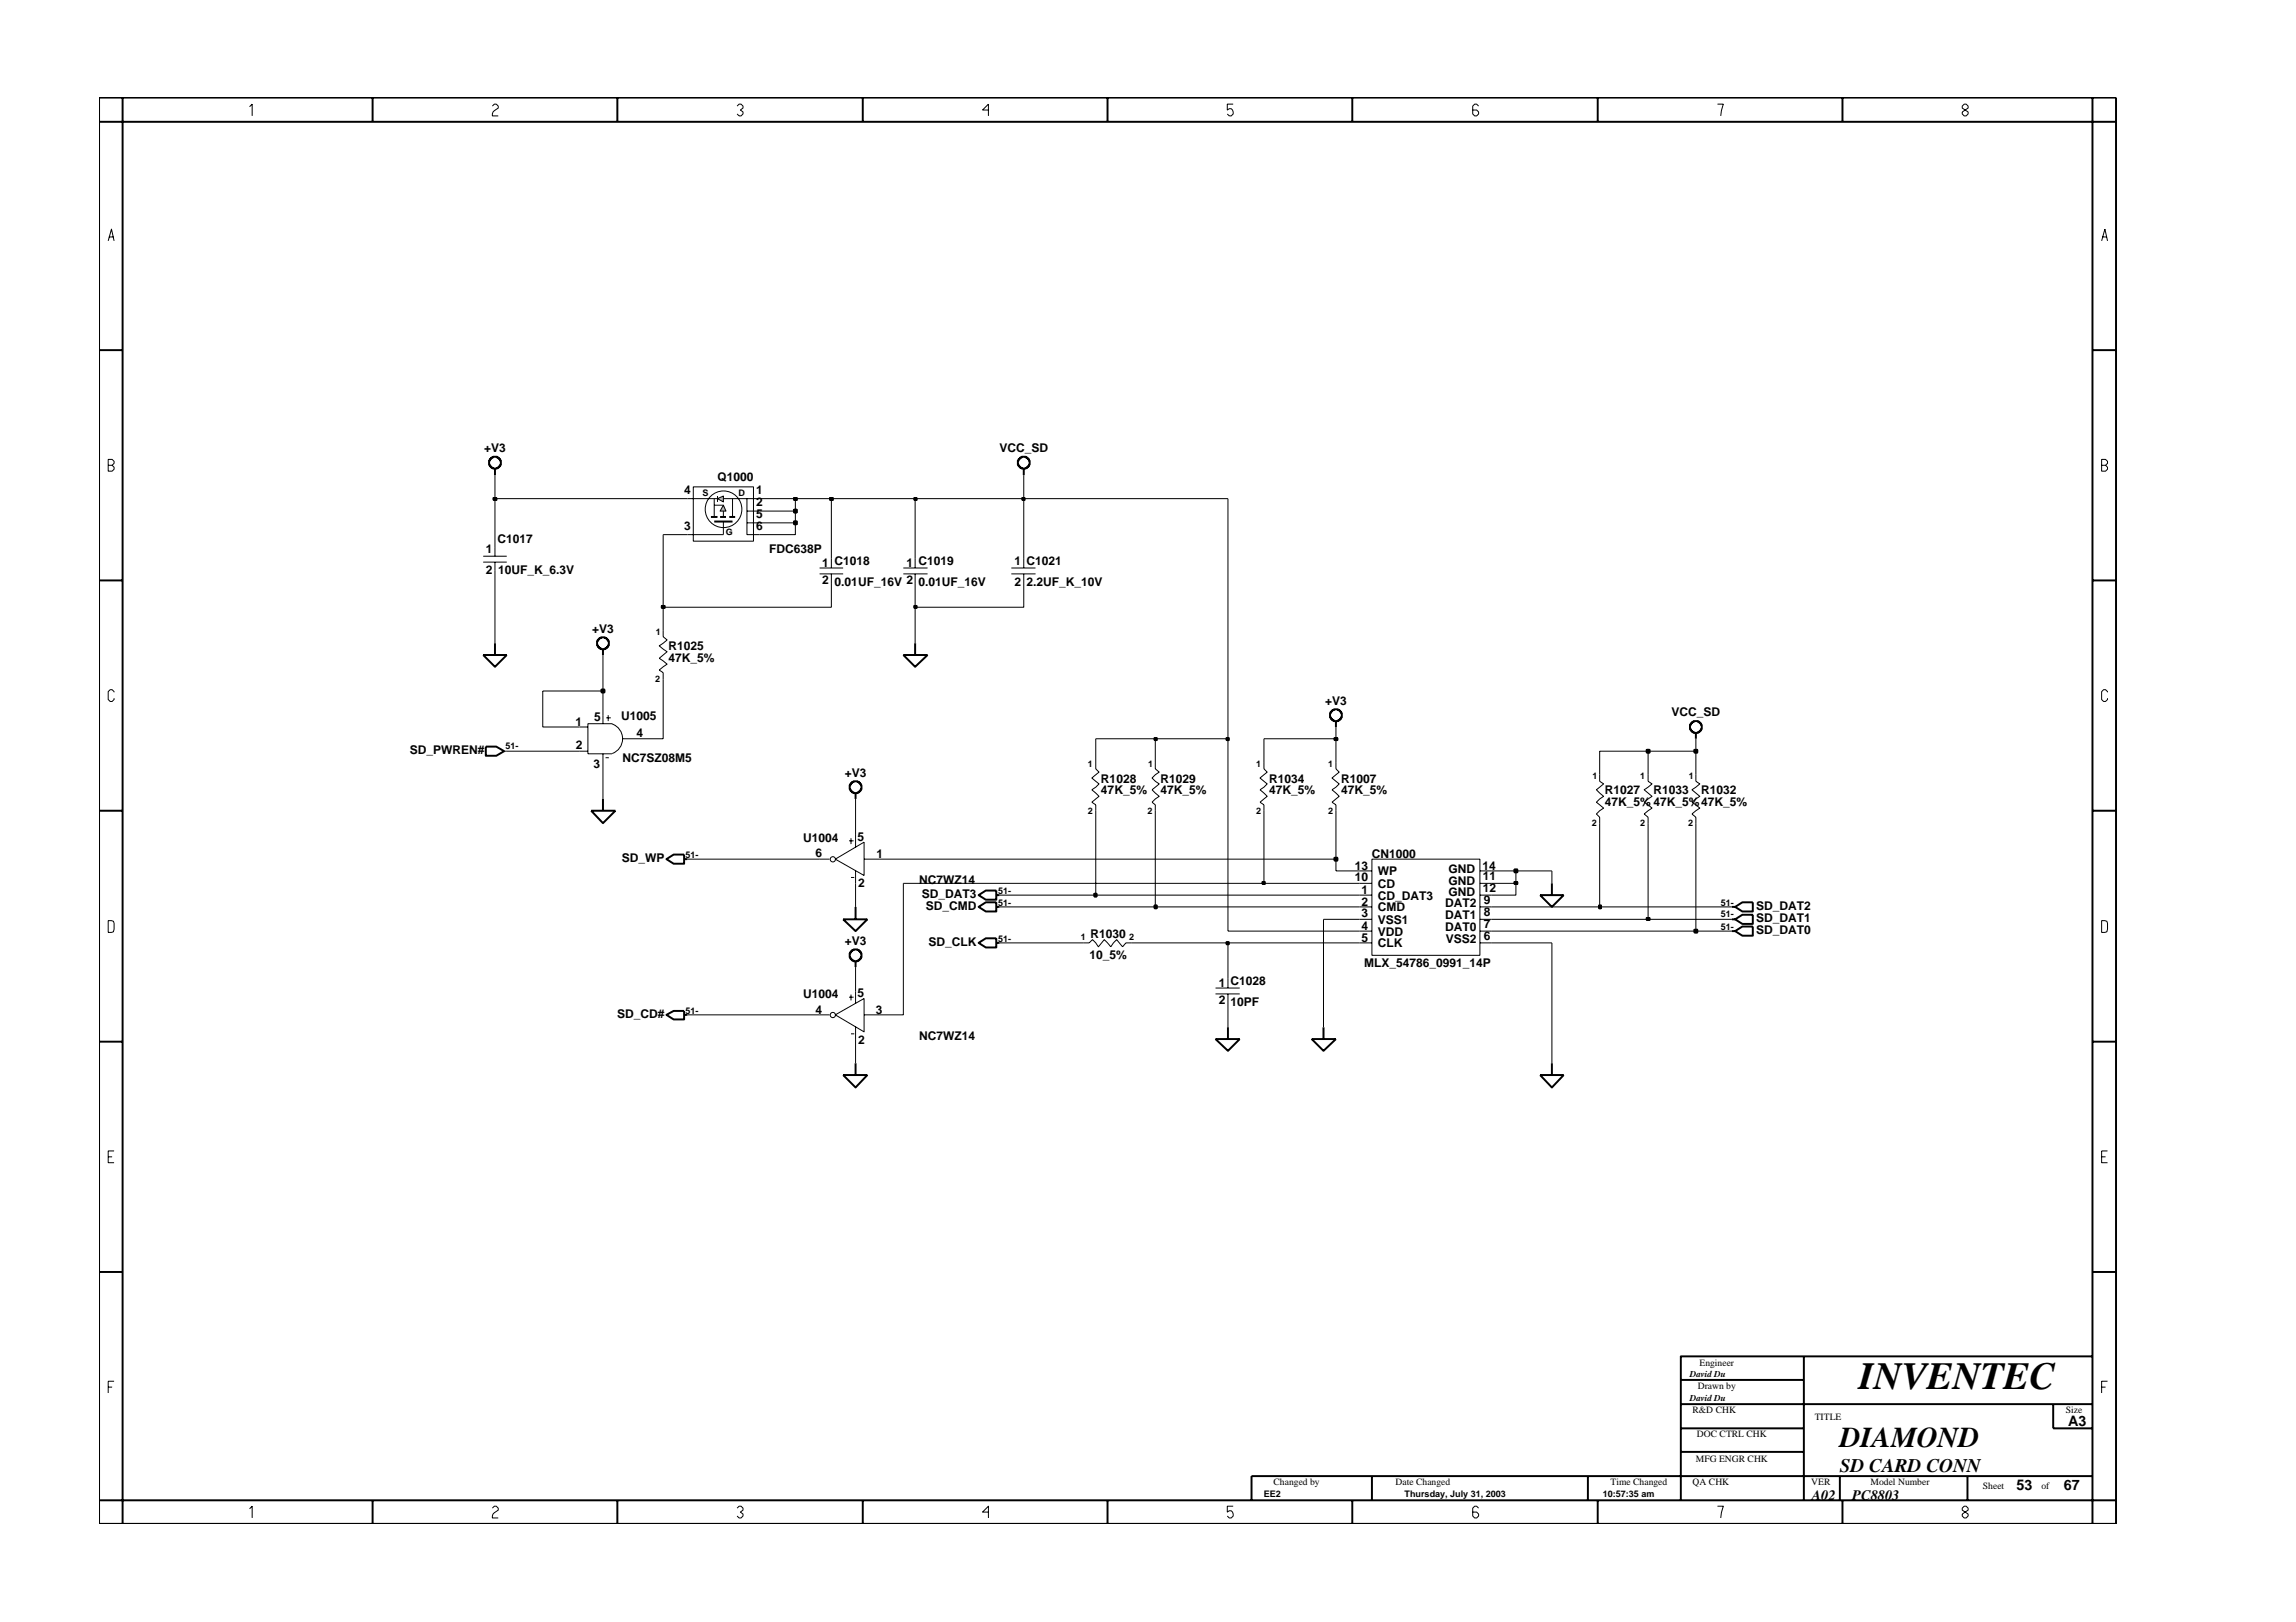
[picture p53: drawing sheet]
<svg xmlns="http://www.w3.org/2000/svg" width="297mm" height="210mm" viewBox="0 0 297 210" stroke-linecap="round" stroke-linejoin="round" font-family="sans-serif">
<defs><g id="words">
<text font-size="5" x="240.5" y="179.7">INVENTEC</text>
<text font-size="3.7" x="238" y="187.3">DIAMOND</text>
<text font-size="2.5" x="238" y="190.4">SD CARD CONN</text>
<g font-size="1.9">
<text x="267.6" y="184.6">A3</text>
<text x="234.4" y="194.1">A02</text>
<text x="239.6" y="194.1">PC8803</text>
<text x="260.9" y="192.9">53</text>
<text x="267" y="192.9">67</text>
</g>
<g font-size="1.6">
<text x="62.6" y="58.5">+V3</text>
<text x="129.3" y="58.5">VCC_SD</text>
<text x="88.5" y="64">4</text>
<text x="92.8" y="62.2">Q1000</text>
<text x="97.8" y="65.5">2</text>
<text x="97.8" y="64">1</text>
<text x="62.9" y="71.6">1</text>
<text x="64.4" y="70.3">C1017</text>
<text x="88.5" y="68.6">3</text>
<text x="97.8" y="67">5</text>
<text x="97.8" y="68.6">6</text>
<text x="99.5" y="71.5">FDC638P</text>
<text x="62.9" y="74.3">2</text>
<text x="64.5" y="74.3">10UF_K_6.3V</text>
<text x="106.4" y="75.6">2</text>
<text x="106.4" y="73.3">1 C1018</text>
<text x="108" y="75.8">0.01UF_16V 2</text>
<text x="117.3" y="73.3">1 C1019</text>
<text x="118.8" y="75.8">0.01UF_16V</text>
<text x="131.3" y="73.1">1 C1021</text>
<text x="131.3" y="75.8">2</text>
<text x="132.8" y="75.8">2.2UF_K_10V</text>
<text x="76.6" y="81.9">+V3</text>
<text x="86.5" y="85.7">47K_5%</text>
<text x="86.5" y="84.2">R1025</text>
<text x="74.4" y="93.9">1</text>
<text x="76.9" y="93.3">5</text>
<text x="80.4" y="93.1">U1005</text>
<text x="82.3" y="95.4">4</text>
<text x="171.4" y="91.2">+V3</text>
<text x="216.2" y="92.7">VCC_SD</text>
<text x="53" y="97.5">SD_PWREN#</text>
<text x="74.5" y="97">2</text>
<text x="76.8" y="99.3">3</text>
<text x="80.5" y="98.6">NC7SZ08M5</text>
<text x="109.3" y="100.5">+V3</text>
<text x="142.4" y="101.3">R1028</text>
<text x="150.1" y="101.3">R1029</text>
<text x="164.2" y="101.3">R1034</text>
<text x="173.5" y="101.3">R1007</text>
<text x="142.4" y="102.8">47K_5%</text>
<text x="150.1" y="102.8">47K_5%</text>
<text x="164.2" y="102.8">47K_5%</text>
<text x="173.5" y="102.8">47K_5%</text>
<text x="207.6" y="102.8">R1027</text>
<text x="207.6" y="104.3">47K_5% 47K_5%47K_5%</text>
<text x="213.9" y="102.8">R1033</text>
<text x="220.1" y="102.8">R1032</text>
<text x="80.4" y="111.6">SD_WP</text>
<text x="103.9" y="109">U1004</text>
<text x="105.5" y="110.9">6</text>
<text x="110.9" y="108.8">5</text>
<text x="113.4" y="111">1</text>
<text x="175.3" y="112.5">13</text>
<text x="177.5" y="111">CN1000</text>
<text x="178.3" y="113.3">WP</text>
<text x="187.4" y="113">GND</text>
<text x="191.8" y="112.5">14</text>
<text x="191.8" y="113.8">11</text>
<text x="111" y="114.8">2</text>
<text x="118.9" y="114.4">NC7WZ14</text>
<text x="119.3" y="116.2">SD_DAT3</text>
<text x="119.8" y="117.8">SD_CMD</text>
<text x="175.3" y="114.1">10</text>
<text x="176.1" y="118.7">3</text>
<text x="176.1" y="115.7">1</text>
<text x="176.1" y="117.2">2</text>
<text x="178.3" y="119.5">VSS1</text>
<text x="178.3" y="114.9">CD</text>
<text x="178.3" y="116.4">CD_DAT3</text>
<text x="178.3" y="117.9">CMD</text>
<text x="187" y="118.9">DAT1</text>
<text x="187" y="117.3">DAT2</text>
<text x="187.4" y="114.5">GND</text>
<text x="187.4" y="116">GND</text>
<text x="191.8" y="115.5">12</text>
<text x="192" y="118.5">8</text>
<text x="192" y="117">9</text>
<text x="227.2" y="119.3">SD_DAT1</text>
<text x="227.2" y="117.8">SD_DAT2</text>
<text x="109.3" y="122.3">+V3</text>
<text x="120.1" y="122.4">SD_CLK</text>
<text x="141" y="124.1">10_5%</text>
<text x="141.1" y="121.3">R1030</text>
<text x="176.1" y="120.3">4</text>
<text x="176.1" y="121.8">5</text>
<text x="176.5" y="125.2">MLX_54786_0991_14P</text>
<text x="178.3" y="121.1">VDD</text>
<text x="178.3" y="122.6">CLK</text>
<text x="187" y="120.5">DAT0</text>
<text x="187.1" y="122">VSS2</text>
<text x="192" y="120.1">7</text>
<text x="192" y="121.6">6</text>
<text x="227.2" y="120.9">SD_DAT0</text>
<text x="79.8" y="131.7">SD_CD#</text>
<text x="103.9" y="129.2">U1004</text>
<text x="105.5" y="131.2">4</text>
<text x="110.9" y="129">5</text>
<text x="113.3" y="131.2">3</text>
<text x="157.7" y="127.7">1 C1028</text>
<text x="157.7" y="130">2</text>
<text x="159.2" y="130.2">10PF</text>
<text x="111" y="135.1">2</text>
<text x="118.9" y="134.5">NC7WZ14</text>
</g>
<g font-size="1.2">
<text x="90.9" y="64.2">S</text>
<text x="95.5" y="64.2">D</text>
<text x="93.9" y="69.3">G</text>
<text x="84.9" y="82.2">1</text>
<text x="84.8" y="88.2">2</text>
<text x="65.4" y="97">51-</text>
<text x="140.7" y="99.2">1</text>
<text x="148.5" y="99.2">1</text>
<text x="162.5" y="99.2">1</text>
<text x="171.8" y="99.2">1</text>
<text x="206" y="100.9">1</text>
<text x="212.2" y="100.9">1</text>
<text x="218.5" y="100.9">1</text>
<text x="140.7" y="105.3">2</text>
<text x="148.4" y="105.3">2</text>
<text x="162.5" y="105.3">2</text>
<text x="171.8" y="105.3">2</text>
<text x="205.9" y="106.9">2</text>
<text x="212.2" y="106.9">2</text>
<text x="218.4" y="106.9">2</text>
<text x="88.7" y="111">51-</text>
<text x="129.1" y="117.2">51-</text>
<text x="129.1" y="115.7">51-</text>
<text x="222.6" y="118.7">51-</text>
<text x="222.6" y="117.2">51-</text>
<text x="129.1" y="121.8">51-</text>
<text x="139.8" y="121.7">1</text>
<text x="146.1" y="121.7">2</text>
<text x="222.6" y="120.3">51-</text>
<text x="88.7" y="131.2">51-</text>
<text x="218.6" y="178.2">David Du</text>
<text x="219.6" y="179.8">Drawn by</text>
<text x="219.9" y="176.7">Engineer</text>
<text x="218.6" y="181.3">David Du</text>
<text x="219" y="182.9">R&amp;D CHK</text>
<text x="234.8" y="183.8">TITLE</text>
<text x="267.3" y="182.9">Size</text>
<text x="219.4" y="189.2">MFG ENGR CHK</text>
<text x="219.5" y="186">DOC CTRL CHK</text>
<text x="163.5" y="193.7">EE2</text>
<text x="164.8" y="192.2">Changed by</text>
<text x="180.6" y="192.2">Date Changed</text>
<text x="181.7" y="193.7">Thursday, July 31, 2003</text>
<text x="207.4" y="193.7">10:57:35 am</text>
<text x="208.4" y="192.2">Time Changed</text>
<text x="219" y="192.2">QA CHK</text>
<text x="234.3" y="192.2">VER</text>
<text x="242" y="192.2">Model Number</text>
<text x="256.5" y="192.7">Sheet</text>
<text x="264.1" y="192.7">of</text>
</g>
</g></defs>
<g fill="none" stroke="#000" stroke-width=".13">
<path d="M93.6 67.5v1.7M85.8 81.6v.8l.5 .4-1 .8 1 .7-1 .9 1 .8-1 .7 .5 .4v.8M163.5 98.7v.8l.4 .4-.9 .8 .9 .7-.9 .8 .9 .9-.9 .7 .5 .4v.7M106 111.2h1.3M108.1 111.2l3.7-2.2v4.3zM109.8 108.8h.6M110.1 108.5v.7M110.1 113.6h.4M110.7 108v1.7M110.7 112.7v1.6M111.8 111.2h1.9M219.4 100.3v.8l.5 .3-1 .8 1 .9-1 .7 1 .8-1 .7 .5 .5v.7"/>
<path d="M106 131.3h1.3M108.1 131.3l3.7-2.1v4.3zM109.8 129h.6M110.1 128.7v.8M110.1 133.8h.4M110.7 128.3v1.6M110.7 132.9v1.6M111.8 131.3h1.9M157.3 127.9h3.1M157.3 128.6h3.1M158.9 126.7v1.2M158.9 128.6v1.2"/>
<circle cx="107.7" cy="111.2" r=".34"/>
<circle cx="107.7" cy="131.4" r=".34"/>
</g>
<g fill="none" stroke="#000" stroke-width=".25">
<path d="M92.4 67.5h2.4M77.4 82.7l.2-.1a.61 .61 0 0 1 .8 0l.4 .4v.5l-.5 .5h-.5v-.1h-.2l-.3-.2-.1-.7h.1zM78 84v.8M172.2 92.1l.2-.1a.61 .61 0 0 1 .9 0l.3 .3v.5l-.5 .5h-.5v-.1h-.2l-.2-.2v-.2h-.1zM172.8 93.3v.8M109.1 119h3.1l-1.5 1.5zM110.2 101.3h.1a.61 .61 0 0 1 .8 0l.3 .3v.5l-.5 .5h-.5v-.1h-.1l-.3-.2-.1-.7h.1v-.2zM110.7 102.6v.8M110.7 117.4v1.6M224.1 119h.4M224.5 119l.9-.6h1.4v1.2h-1.4zM109.1 139.1h3.1l-1.5 1.6z"/>
<path d="M110.2 123h.1a.61 .61 0 0 1 .8 0l.3 .4v.5l-.5 .5h-.5v-.1h-.1l-.3-.2-.1-.7h.1v-.2zM110.7 124.4v.8M110.7 137.6v1.5M157.3 134.5h3.1l-1.5 1.5zM158.9 132.9v1.6M169.7 134.5h3.1l-1.6 1.5zM171.2 132.9v1.6M224.1 120.5h.4M224.5 120.5l.9-.6h1.4v1.2h-1.4z"/>
</g>
<path d="M92.8 64.5l.8-.3v.8z" fill-rule="evenodd" fill="#b3b3b3" stroke="#000" stroke-width=".13"/>
<path d="M92.8 64.2v.8" fill="none" stroke="#000" stroke-width=".13"/>
<path d="M93.6 65.4l.3 .7h-.7z" fill-rule="evenodd" fill="#b3b3b3" stroke="#000" stroke-width=".13"/>
<g fill="none" stroke="#000" stroke-width=".25">
<path d="M63.4 59.5l.2-.2a.61 .61 0 0 1 .9 0l.3 .3v.5l-.5 .5h-.5h-.2l-.2-.3v-.2h-.1zM131.8 59.5l.2-.2a.61 .61 0 0 1 .9 0l.3 .3v.5l-.5 .5h-.5h-.2l-.2-.3v-.2h-.1zM64 60.7v.8M92 66.9h.8M93.2 66.9h.7M94.3 66.9h.8M132.4 60.7v.8M62.5 84.8h3.1l-1.6 1.5zM62.9 96.6h1.3l1 .6-1 .6h-1.3zM64 83.2v1.6M116.9 84.8h3.1l-1.6 1.5zM118.4 83.2v1.6"/>
<path d="M218.8 93.6l.2-.1a.61 .61 0 0 1 .8 0l.4 .3v.5l-.5 .5h-.6h-.1l-.3-.3-.1-.7h.1zM219.4 94.8v.8M76.5 104.9h3.1l-1.6 1.6zM78 103.4v1.5M86.2 111.2l1-.6h1.3v1.2h-1.3zM88.5 111.2h.4M126.6 117.4l.9-.6h1.4v1.2h-1.4zM126.6 115.8l.9-.6h1.4v1.2h-1.4zM128.9 117.4h.4M128.9 115.8h.4M199.2 115.8h3.1l-1.5 1.6zM200.8 114.3v1.5"/>
<path d="M224.1 117.4h.4M224.5 117.4l.9-.6h1.4v1.2h-1.4zM86.2 131.3l1-.5h1.3v1.1h-1.3zM88.5 131.3h.4M126.6 122l.9-.6h1.4v1.2h-1.4zM128.9 122h.4M199.2 139.1h3.1l-1.5 1.6zM200.8 137.6v1.5"/>
</g>
<g fill="none" stroke="#000" stroke-width=".13">
<path d="M62.5 72h3.1M62.5 72.7h3.1M64 70.8v1.2M64 72.7v1.1M88.9 64.5h3.9M88.9 69.2h4.7M89.7 63h7.8v7h-7.8zM92.4 64.5v2.4M92.4 65.4h1.2M93.6 64.5h4.6M93.6 66.1v.8M94.8 64.5v2.4"/>
<path d="M96.6 64.5v4.7h1.6M96.6 67.7h1.6M96.6 66.1h1.6M106 73.5h3.1M106 74.3h3.1M107.6 72.3v1.2M107.6 74.3v1.2M116.9 73.5h3.1M116.9 74.3h3.1M118.4 72.3v1.2M118.4 74.3v1.2M130.8 73.5h3.2"/>
<path d="M130.8 74.3h3.2M132.4 72.3v1.2M132.4 74.3v1.2M65.2 97.2h.4M75 94.1h1.1M75 97.2h1.1M78 92.6v1.1M78 97.6v1.1M78.3 98.1h.5M78.4 92.9h.6M78.7 92.6v.7M79.2 97.5a2.05 2.05 0 0 0 1.3-1.9 2.05 2.05 0 0 0-1.3-1.9h-3.1v3.9h3.1"/>
<path d="M80.5 95.6h2.2M141.8 98.7v.8l.4 .4-.9 .8 .9 .7-.9 .8 .9 .9-.9 .7 .5 .4v.7M149.5 98.7v.8l.5 .4-1 .8 1 .7-1 .8 1 .9-1 .7 .5 .4v.7M172.8 98.7v.8l.5 .4-1 .8 1 .7-1 .8 1 .9-1 .7 .5 .4v.7M116.9 114.3v17h-3.2M171.2 119v13.9M175.9 112.7h1.6M175.9 114.3h1.6M175.9 115.8h1.6M175.9 117.4h1.6M175.9 119h1.6M177.5 111.2h14v12.4h-14z"/>
<path d="M191.5 112.7h1.5M191.5 114.3h1.5M191.5 115.8h1.5M191.5 117.4h1.5M191.5 119h1.5M207 100.3v.8l.5 .3-1 .8 1 .9-1 .7 1 .8-1 .7 .5 .5v.7M213.2 100.3v.8l.5 .3-1 .8 1 .9-1 .7 1 .8-1 .7 .5 .5v.7M88.9 131.3h17.1M110.7 125.2v3.1M110.7 134.5v3.1M129.3 122h11.6l.4-.4 .8 .9 .8-.9 .8 .9 .8-.9 .7 .9 .5-.5h13.2v4.7M158.9 129.8v3.1"/>
<path d="M175.9 122h1.6M175.9 120.5h1.6M191.5 122h1.5M191.5 120.5h1.5M200.8 122v15.6"/>
<circle cx="93.6" cy="65.9" r="2.37"/>
</g>
<path d="M158.7 121.9h.2v.3h-.2z" fill-rule="evenodd" fill="#c2c2c2" stroke="#000" stroke-width=".25"/>
<path d="M158.7 121.9h.2v.3h-.2z" fill="none" stroke="#000" stroke-width=".25"/>
<path d="M158.9 95.6v24.9h17M158.9 122h17M193 122h7.8M193 120.5h26.4" fill="none" stroke="#000" stroke-width=".13"/>
<path d="M219.2 120.3h.4v.4h-.4z" fill-rule="evenodd" fill="#c2c2c2" stroke="#000" stroke-width=".25"/>
<path d="M219.2 120.3h.4v.4h-.4z" fill="none" stroke="#000" stroke-width=".25"/>
<path d="M171.2 119h4.7M193 119h20.2M219.4 106.5v14h4.7" fill="none" stroke="#000" stroke-width=".13"/>
<path d="M213 118.8h.4v.3h-.4z" fill-rule="evenodd" fill="#c2c2c2" stroke="#000" stroke-width=".25"/>
<path d="M213 118.8h.4v.3h-.4z" fill="none" stroke="#000" stroke-width=".25"/>
<path d="M110.7 114.3v3.1M129.3 117.4h20.2M213.2 106.5v12.5h10.9" fill="none" stroke="#000" stroke-width=".13"/>
<path d="M149.4 117.2h.2v.3h-.2z" fill-rule="evenodd" fill="#c2c2c2" stroke="#000" stroke-width=".25"/>
<path d="M149.4 117.2h.2v.3h-.2z" fill="none" stroke="#000" stroke-width=".25"/>
<path d="M149.5 104.9v12.5h26.4M193 117.4h14" fill="none" stroke="#000" stroke-width=".13"/>
<path d="M206.9 117.2h.2v.3h-.2z" fill-rule="evenodd" fill="#c2c2c2" stroke="#000" stroke-width=".25"/>
<path d="M206.9 117.2h.2v.3h-.2z" fill="none" stroke="#000" stroke-width=".25"/>
<path d="M129.3 115.8h12.5M207 106.5v10.9h17.1" fill="none" stroke="#000" stroke-width=".13"/>
<path d="M141.6 115.7h.2v.3h-.2z" fill-rule="evenodd" fill="#c2c2c2" stroke="#000" stroke-width=".25"/>
<path d="M141.6 115.7h.2v.3h-.2z" fill="none" stroke="#000" stroke-width=".25"/>
<path d="M116.9 114.3h46.6M141.8 104.9v10.9h34.1M196.1 114.3v1.5h-3.1" fill="none" stroke="#000" stroke-width=".13"/>
<path d="M163.4 114.1h.2v.3h-.2z" fill-rule="evenodd" fill="#c2c2c2" stroke="#000" stroke-width=".25"/>
<path d="M163.4 114.1h.2v.3h-.2z" fill="none" stroke="#000" stroke-width=".25"/>
<path d="M163.5 104.9v9.4h12.4M193 114.3h3.1" fill="none" stroke="#000" stroke-width=".13"/>
<path d="M195.9 114.1h.4v.3h-.4z" fill-rule="evenodd" fill="#c2c2c2" stroke="#000" stroke-width=".25"/>
<path d="M195.9 114.1h.4v.3h-.4z" fill="none" stroke="#000" stroke-width=".25"/>
<path d="M172.8 111.2v1.5h3.1M193 112.7h3.1v1.6M200.8 112.7v1.6" fill="none" stroke="#000" stroke-width=".13"/>
<path d="M195.9 112.5h.4v.4h-.4z" fill-rule="evenodd" fill="#c2c2c2" stroke="#000" stroke-width=".25"/>
<path d="M195.9 112.5h.4v.4h-.4z" fill="none" stroke="#000" stroke-width=".25"/>
<path d="M88.9 111.2h17.1M113.7 111.2h59.1M196.1 112.7h4.7" fill="none" stroke="#000" stroke-width=".13"/>
<path d="M172.7 111h.3v.4h-.3z" fill-rule="evenodd" fill="#c2c2c2" stroke="#000" stroke-width=".25"/>
<path d="M172.7 111h.3v.4h-.3z" fill="none" stroke="#000" stroke-width=".25"/>
<path d="M65.6 97.2h9.4M78 98.7v4.7M141.8 95.6v3.1M149.5 95.6v3.1M163.5 95.6v3.1M172.8 95.6v3.1M219.4 97.2v3.1M110.7 103.4v4.6M172.8 104.9v6.3M207 100.3v-3.1h6.2v3.1" fill="none" stroke="#000" stroke-width=".13"/>
<path d="M213 97h.4v.4h-.4z" fill-rule="evenodd" fill="#c2c2c2" stroke="#000" stroke-width=".25"/>
<path d="M213 97h.4v.4h-.4z" fill="none" stroke="#000" stroke-width=".25"/>
<path d="M213.2 97.2h6.2" fill="none" stroke="#000" stroke-width=".13"/>
<path d="M219.2 97h.4v.4h-.4z" fill-rule="evenodd" fill="#c2c2c2" stroke="#000" stroke-width=".25"/>
<path d="M219.2 97h.4v.4h-.4z" fill="none" stroke="#000" stroke-width=".25"/>
<path d="M85.8 87.9v7.7h-3.1M141.8 95.6h7.7M219.4 95.6v1.6" fill="none" stroke="#000" stroke-width=".13"/>
<path d="M149.4 95.5h.2v.3h-.2z" fill-rule="evenodd" fill="#c2c2c2" stroke="#000" stroke-width=".25"/>
<path d="M149.4 95.5h.2v.3h-.2z" fill="none" stroke="#000" stroke-width=".25"/>
<path d="M149.5 95.6h9.4" fill="none" stroke="#000" stroke-width=".13"/>
<path d="M158.7 95.5h.2v.3h-.2z" fill-rule="evenodd" fill="#c2c2c2" stroke="#000" stroke-width=".25"/>
<path d="M158.7 95.5h.2v.3h-.2z" fill="none" stroke="#000" stroke-width=".25"/>
<path d="M158.9 64.5v31.1M163.5 95.6h9.3" fill="none" stroke="#000" stroke-width=".13"/>
<path d="M172.7 95.5h.3v.3h-.3z" fill-rule="evenodd" fill="#c2c2c2" stroke="#000" stroke-width=".25"/>
<path d="M172.7 95.5h.3v.3h-.3z" fill="none" stroke="#000" stroke-width=".25"/>
<path d="M78 92.6v-3.2h-7.8v4.7h4.8M172.8 94.1v1.5" fill="none" stroke="#000" stroke-width=".13"/>
<path d="M77.8 89.3h.4v.3h-.4z" fill-rule="evenodd" fill="#c2c2c2" stroke="#000" stroke-width=".25"/>
<path d="M77.8 89.3h.4v.3h-.4z" fill="none" stroke="#000" stroke-width=".25"/>
<path d="M64 73.8v9.4M85.8 78.6v3M118.4 78.6v4.6M78 84.8v4.6" fill="none" stroke="#000" stroke-width=".13"/>
<path d="M85.6 78.4h.4v.3h-.4z" fill-rule="evenodd" fill="#c2c2c2" stroke="#000" stroke-width=".25"/>
<path d="M85.6 78.4h.4v.3h-.4z" fill="none" stroke="#000" stroke-width=".25"/>
<path d="M85.8 69.2v9.4h21.8v-3.1" fill="none" stroke="#000" stroke-width=".13"/>
<path d="M118.3 78.4h.3v.3h-.3z" fill-rule="evenodd" fill="#c2c2c2" stroke="#000" stroke-width=".25"/>
<path d="M118.3 78.4h.3v.3h-.3z" fill="none" stroke="#000" stroke-width=".25"/>
<path d="M64 64.5v6.3M85.8 69.2h3.1M98.2 67.7h4.7v1.5h-4.7M107.6 64.5v7.8M118.4 75.5v3.1h14v-3.1M118.4 64.5v7.8M132.4 64.5v7.8" fill="none" stroke="#000" stroke-width=".13"/>
<path d="M102.7 67.5h.4v.3h-.4z" fill-rule="evenodd" fill="#c2c2c2" stroke="#000" stroke-width=".25"/>
<path d="M102.7 67.5h.4v.3h-.4z" fill="none" stroke="#000" stroke-width=".25"/>
<path d="M98.2 66.1h4.7v1.6" fill="none" stroke="#000" stroke-width=".13"/>
<path d="M102.7 66h.4v.3h-.4z" fill-rule="evenodd" fill="#c2c2c2" stroke="#000" stroke-width=".25"/>
<path d="M102.7 66h.4v.3h-.4z" fill="none" stroke="#000" stroke-width=".25"/>
<path d="M102.9 64.5v1.6" fill="none" stroke="#000" stroke-width=".13"/>
<path d="M63.9 64.4h.3v.3h-.3z" fill-rule="evenodd" fill="#c2c2c2" stroke="#000" stroke-width=".25"/>
<path d="M63.9 64.4h.3v.3h-.3z" fill="none" stroke="#000" stroke-width=".25"/>
<path d="M64 61.5v3h24.9M98.2 64.5h4.7" fill="none" stroke="#000" stroke-width=".13"/>
<path d="M102.7 64.4h.4v.3h-.4z" fill-rule="evenodd" fill="#c2c2c2" stroke="#000" stroke-width=".25"/>
<path d="M102.7 64.4h.4v.3h-.4z" fill="none" stroke="#000" stroke-width=".25"/>
<path d="M102.9 64.5h4.7" fill="none" stroke="#000" stroke-width=".13"/>
<path d="M107.4 64.4h.3v.3h-.3z" fill-rule="evenodd" fill="#c2c2c2" stroke="#000" stroke-width=".25"/>
<path d="M107.4 64.4h.3v.3h-.3z" fill="none" stroke="#000" stroke-width=".25"/>
<path d="M107.6 64.5h10.8" fill="none" stroke="#000" stroke-width=".13"/>
<path d="M118.3 64.4h.3v.3h-.3z" fill-rule="evenodd" fill="#c2c2c2" stroke="#000" stroke-width=".25"/>
<path d="M118.3 64.4h.3v.3h-.3z" fill="none" stroke="#000" stroke-width=".25"/>
<path d="M118.4 64.5h14" fill="none" stroke="#000" stroke-width=".13"/>
<path d="M132.3 64.4h.2v.3h-.2z" fill-rule="evenodd" fill="#c2c2c2" stroke="#000" stroke-width=".25"/>
<g fill="none" stroke="#000" stroke-width=".25">
<path d="M12.8 12.6h261v184.6h-261zM12.8 15.8h261M15.9 12.6v184.6M48.2 12.6v3.2M79.9 12.6v3.2M111.6 12.6v3.2M143.3 12.6v3.2M174.9 12.6v3.2M206.7 12.6v3.2M238.4 12.6v3.2M270.7 12.6v184.6M12.8 45.3h3.1"/>
<path d="M270.7 45.3h3.1M12.8 75.1h3.1M132.3 64.4h.2v.3h-.2zM270.7 75.1h3.1M12.8 104.9h3.1M270.7 104.9h3.1M12.8 134.8h3.1M270.7 134.8h3.1M12.8 164.6h3.1M217.5 178.6h15.9M233.4 175.5v18.7M270.7 175.5h-53.2v18.7"/>
<path d="M270.7 164.6h3.1M12.8 194.2h261M48.2 194.2v3M79.9 194.2v3M111.6 194.2v3M143.3 194.2v3M174.9 194.2v3M177.5 191v3.2M205.4 191v3.2M206.7 194.2v3M217.5 181.7h53.2M217.5 184.8h15.9"/>
<path d="M217.5 187.9h15.9M238 191v3.2M238.4 194.2v3M254.5 191v3.2M265.6 181.7v3.1h5.1M270.7 191h-108.8v3.2"/>
</g>
<g fill="none" stroke="#000" stroke-width=".13">
<path d="M32.3 13.8l.3-.3v1.5M63.7 13.7l.3-.2h.2l.3 .2v.3l-.5 .3-.3 .4v.3h.8M95.4 13.7l.2-.2h.3l.2 .2v.3l-.3 .2 .3 .3v.2l-.2 .3h-.3l-.2-.3M127.9 14.2h-.8l.8-.7v1.5M159.5 13.5h-.7v.7l.2-.1a.5 .5 0 0 1 .5 .6l-.2 .3h-.3l-.2-.3M191.3 13.7l-.3-.2h-.2l-.3 .2v1l.3 .3h.2l.3-.3v-.2l-.3-.3h-.5M222.2 13.5h.8l-.4 1.5M253.9 13.7l.2-.2h.3l.2 .2v.3l-.7 .5v.2l.2 .3h.3l.2-.3v-.2l-.7-.5zM14 31.2l.4-1.6 .4 1.6M14.1 30.7h.6M271.9 31.2l.4-1.6 .4 1.6M272 30.7h.6"/>
<path d="M14 59.5h.5l.3 .2v.3l-.3 .2 .3 .3v.2l-.3 .3h-.5zM14 60.2h.5M132.4 61.5v3h26.5M271.9 60.2h.5l.3-.2v-.3l-.3-.2h-.5v1.5h.5l.3-.3v-.2l-.3-.3M14.8 89.6l-.3-.3h-.2l-.3 .2v1l.3 .3h.2l.3-.3v-.1M272.7 89.6l-.3-.3h-.3l-.2 .2v1l.2 .3h.3l.3-.3v-.1M14 119.1l.7 .1 .1 .3-.1 1.1-.7 .1zM271.9 119.1l.7 .1 .1 .3-.1 1.1-.7 .1zM14 149.7h.5M14.8 148.9h-.8v1.6h.8M271.9 149.7h.5M272.7 148.9h-.8v1.6h.8"/>
<path d="M14 179.5h.5M14.8 178.7h-.8v1.6M271.9 179.5h.5M272.7 178.7h-.8v1.6M32.3 195.3l.3-.4v1.5M63.7 195.2l.3-.3h.2l.3 .3v.2l-.7 .5-.1 .3v.2h.8M95.4 195.2l.2-.3h.3l.2 .3v.2l-.3 .3 .3 .2v.3l-.2 .2h-.3l-.2-.2M127.9 195.7h-.8l.8-.8v1.5M159.5 194.9h-.7v.8l.2-.2a.5 .5 0 0 1 .5 .7l-.2 .2h-.3l-.2-.2M191.3 195.2l-.3-.3h-.2l-.3 .3v1l.3 .2h.2l.3-.2v-.3l-.3-.2h-.5M222.2 194.9h.8l-.4 1.5M254.1 194.9l-.2 .3v.2l.7 .5v.3l-.2 .2h-.3l-.2-.2v-.3l.7-.5v-.2l-.2-.3z"/>
</g>
<use href="#words"/>
</svg>
